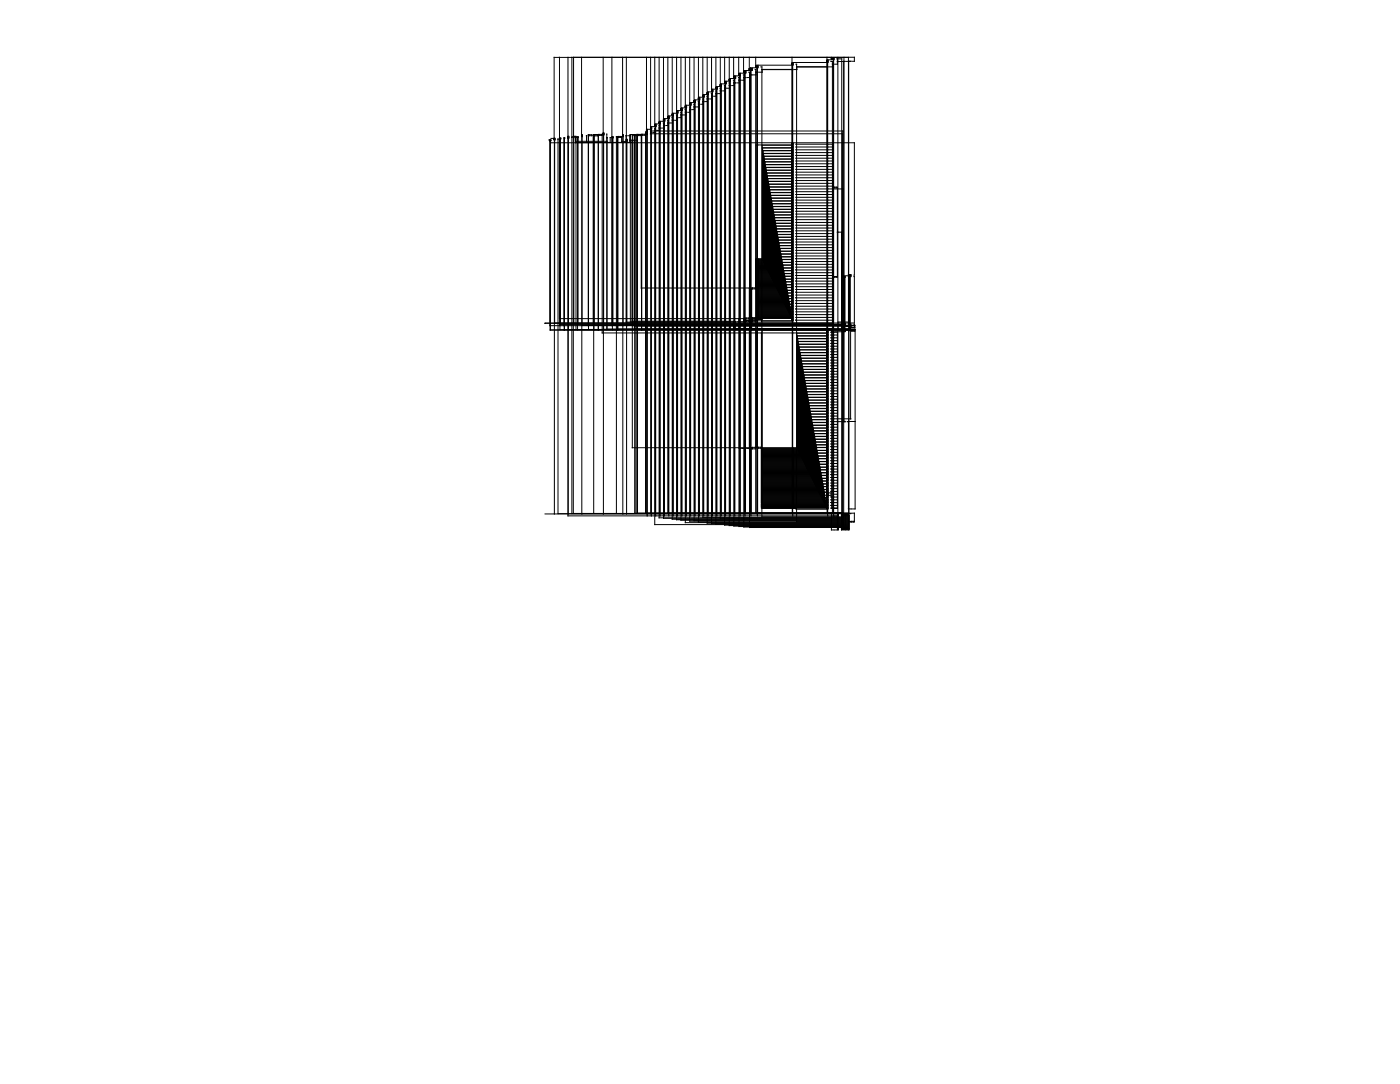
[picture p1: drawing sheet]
<svg xmlns="http://www.w3.org/2000/svg" width="279mm" height="216mm" viewBox="0 0 279 216" stroke-linecap="round" stroke-linejoin="round" font-family="sans-serif">
<g fill="none" stroke="#000" stroke-width=".2">
<path d="M138.6 19.9h-.2v82.3M139.5 19.4h-.2v82.8M140.3 18.8h-.1v83.4M141.2 18.3h-.2v83.9M142.1 17.8h-.2v84.4M142.9 17.2h-.1v85M143.8 16.7h-.1v85.5M144.7 16.2h-.2v86M145.6 15.6h-.1v86.6M146.6 15.1h-.2v87.1M147.6 14.6h-.2v87.6M148.6 14h-.2v88.2"/>
<path d="M149.9 13.5h-.3v88.7M151.1 13h-.2v89.2M158.1 12.4h-.2v89.8M165 11.9h-.1v90.3M114.1 27.3h.3M114.3 27.3v75l53.8-.1v.2h.4M114.4 27.2v37.2M114.5 27.3h.3M114.8 27.2h.1M117.3 26.9v38.7h53.1v35.8h-.7M117.4 26.8v.2h.5v-.2l-.7 .1v37.9h53.2v.4h-.7M118.2 26.9h.3"/>
<path d="M118.2 26.9v37.9h52.1v.4h-.6M118.5 26.8h-.2v75.5M118.5 26.9h-.2v1.5h-3.5v-1.2h-.3M118.5 26.9h.6v.2h-.6zM118.6 26.8h.7M119.4 26.8h.5v.2h-.5zM120 26.9h.1M120 26.9v39.4h38.1M122.9 27.2v75.1M123 27.3l.8 .1v-.2h-.6v.2M123.1 27.3v38.2h47.3v.5h-.7M123.9 27.3h.1"/>
<path d="M123.9 27.3v.9h.3M125.8 26.8h.4M126 26.8v62.4h23.9M126.3 26.8h.3M126.3 26.9h.2M126.5 26.8v75.4M126.6 26.9v75.4M127.1 26.8h-.2v75.5M127.2 27v-.2h.5v.2h-.6v75.2h43.2v1.7M127.8 26.8v30.6l22.7-.1v.2h-.5v-.2M128 26.7v.2h.6v-.2l-1.4 .1M128.6 26.8h.1"/>
<path d="M128.7 26.3v75.9M129.1 25.8h-.2v76.4M129.9 25.2h-.2v77M130.7 24.7h-.1v77.5M131.6 24.2h-.1v78M132.5 23.6h-.2v78.6M133.4 23.1h-.2v79.1M134.2 22.6h-.1v79.6M135.1 22h-.1v80.2M136 21.5h-.2v80.7M136.8 21h-.1v81.2M137.7 20.4h-.1v81.8"/>
<path d="M151.1 28.9h-.4v28.5M165.1 28.7h.9v17.3h-.9M165.1 29.3h.9M165.1 29.8h.9M165.1 30.4h.9M165.1 31h.9M165.1 31.5h.9M165.1 32.1h.9M165.1 32.6h.9M165.1 33.2h.9M165.1 33.7h.9M165.1 34.3h.9"/>
<path d="M165.1 34.8h.9M165.1 35.4h.9M165.1 36h.9M165.1 36.5h.9M165.1 37.1h.9M165.1 37.6h2.9v46.4h.5M165.1 38.2h.9M165.1 38.7h.9M165.1 39.3h.9M165.1 39.9h.9M166 37.4h.2M166.2 37.3h-.2v27.1"/>
<path d="M166.3 37.3h.5v.1h-.5zM148.4 57.4v6.5h.2M149.3 57.4v6.2h.6M149.9 57.4h-.2v7M150.6 57.4h.5M150.7 51.6h.4M150.7 51.8h.4M150.7 52h.4M150.7 52.2h.4M150.7 52.4h.4M150.7 52.6h.4M150.7 52.8h.4"/>
<path d="M150.7 53h.4M150.7 53.2h.4M150.7 53.4h.4M150.7 53.6h.4M150.7 53.8h.4M150.7 54h.4M150.7 54.1h.4M150.7 54.3h.4M150.7 54.5h.4M150.7 54.7h.4M150.7 54.9h.4M150.7 55.1h.4"/>
<path d="M150.7 55.3h.4M150.7 55.5h.4M150.7 55.7h.4M150.7 55.9h.4M150.7 56.1h.4M150.7 56.3h.4M150.7 56.5h.4M150.7 56.7h.4M150.7 56.9h.4M150.7 57.1h.4M150.7 57.2h.4M150.7 57.5h.4"/>
<path d="M150.7 57.3h.4M150.7 55.2h.4M150.7 51.7h.4M150.7 51.9h.4M150.7 52.1h.4M150.7 52.3h.4M150.7 52.5h.4M150.7 52.7h.4M150.7 52.9h.4M150.7 53.1h.4M150.7 53.3h.4M150.7 53.5h.4"/>
<path d="M150.7 53.7h.4M150.7 53.9h.4M150.7 54.2h.4M150.7 54.4h.4M150.7 54.6h.4M150.7 54.8h.4M150.7 55h.4M150.7 55.4h.4M150.7 55.6h.4M150.7 55.8h.4M150.7 56h.4M150.7 56.2h.4"/>
<path d="M150.7 56.4h.4M150.7 56.6h.4M150.7 56.8h.4M150.7 57h.4M150.8 57.8h.3M150.8 58h.3M150.8 58.2h.3M150.8 58.4h.3M150.8 58.6h.3M150.8 58.8h.3M150.8 59h.3M150.8 59.2h.3"/>
<path d="M150.8 59.4h.3M150.8 59.6h.3M150.8 59.8h.3M150.8 60h.3M150.8 57.9h.3M150.8 58.1h.3M150.8 58.3h.3M150.8 58.5h.3M150.8 58.7h.3M150.8 58.9h.3M150.8 59.1h.3M150.8 59.3h.3"/>
<path d="M150.8 59.5h.3M150.8 59.7h.3M150.8 59.9h.3M151.1 51.5h-.4v11.9h-.1M151.1 57.6h-.3v6M151.1 57.7h-.3v6.2M165.1 46.5h.9v17.3h-.9M165.1 51.5h.9M165.1 55.4h.9M165.1 56h.9M165.1 56.5h.9M165.1 57.7h.9"/>
<path d="M165.1 58.2h.9M165.1 53.8h.9M165.1 40.4h.9M165.1 41h.9M165.1 41.5h.9M165.1 42.1h.9M165.1 42.6h.9M165.1 43.2h.9M165.1 43.7h.9M165.1 44.3h.9M165.1 44.9h.9M165.1 45.4h.9"/>
<path d="M165.1 47.1h.9M165.1 47.6h.9M165.1 48.2h.9M165.1 48.8h.9M165.1 49.3h.9M165.1 49.9h.9M165.1 50.4h.9M165.1 51h.9M165.1 52.1h.9M165.1 52.6h.9M165.1 53.2h.9M165.1 54.3h.9"/>
<path d="M165.1 54.9h.9M165.1 57.1h.9M165.1 58.8h.9M165.1 59.3h.9M165.1 59.9h.9M166 55.2h.2M166.2 55.1h-.1v9.3h-57.5M166.3 55.1h.5v.1h-.5zM108.7 64.4h-.1M146.7 63.5h.9M147.2 63.5v1.9h2.1v24h.6M147.7 63.5h.9"/>
<path d="M148.2 63.5v.5h.4M148.4 63.4h.2M148.6 63.8v38.4M148.7 63.3h.5v.2h-.5zM148.7 63.9h.5v.2h-.5zM148.7 63.8h1.2M149.3 64h1.2v-.2h-.5v.2M149.3 63.4h.6M149.4 64h.1M149.9 63.6v.8M150 63.3v.2h.5v-.2h-1.1v.5M150 63.5h.5v.2h-.5z"/>
<path d="M150.6 63.9h.5M150.6 63.6h.5M150.8 63.4h.3M150.8 60.1h.3M150.8 60.3h.3M150.8 60.5h.3M150.8 60.7h.3M150.8 60.9h.3M150.8 61.1h.3M150.8 61.3h.3M150.8 61.5h.3M150.8 61.7h.3"/>
<path d="M150.8 61.9h.3M150.8 62.1h.3M150.8 62.3h.3M150.8 62.5h.3M150.8 62.7h.3M150.8 62.9h.3M150.8 63.1h.3M150.8 63.2h.3M150.8 63.5h.3M150.8 63.3h.3M150.8 60.2h.3M150.8 60.4h.3"/>
<path d="M150.8 60.6h.3M150.8 60.8h.3M150.8 61h.3M150.8 61.2h.3M150.8 61.4h.3M150.8 61.6h.3M150.8 61.8h.3M150.8 62h.3M150.8 62.2h.3M150.8 62.4h.3M150.8 62.6h.3M150.8 62.8h.3"/>
<path d="M150.8 63h.3M151.8 66.3v34.9h6.3M165.1 62.1h.9M165.1 62.7h.9M165.1 63.2h.9M165.1 60.4h.9M165.1 61h.9M165.1 61.6h.9M166.3 66.2h.6v35.1h-.6M166.3 66.7h.6M166.3 67.3h.6M166.3 67.8h.6"/>
<path d="M166.3 68.4h.6M166.3 69h.6M166.3 69.5h.6M166.3 70.1h.6M166.3 70.6h.6M166.3 71.2h.6M166.3 71.7h.6M166.3 72.3h.6M166.3 72.8h.6M166.3 73.4h.6M166.3 74h.6M166.3 74.5h.6"/>
<path d="M166.3 75.1h.6M166.3 75.6h.6M166.3 76.2h.6M166.3 76.7h.6M166.3 77.3h.6M166.3 77.9h.6M166.3 78.4h.6M166.3 79h.6M166.3 79.5h.6M169.5 65.2h.1M169.6 65.8h-17.7v35.5h6.2M169.6 65.2l-.1 18.2"/>
<path d="M169.6 65.9h-.4v36.3M149.9 89.1h-.2v13.2M150 89.1h.5v.3h-.5zM151.1 89.1v.2h.6v-.2h-.7v13.1M151.7 89.2h6.4M151.8 89.3h6.3M151.8 98.2h6.3M151.8 89.5h6.3M151.8 89.7h6.3M151.8 89.9h6.3M151.8 90h6.3M151.8 90.2h6.3"/>
<path d="M151.8 90.4h6.3M151.8 90.6h6.3M151.8 90.8h6.3M151.8 91h6.3M151.8 91.2h6.3M151.8 91.4h6.3M151.8 91.6h6.3M151.8 91.8h6.3M151.8 92h6.3M151.8 92.2h6.3M151.8 92.4h6.3M151.8 92.6h6.3"/>
<path d="M151.8 92.8h6.3M151.8 92.9h6.3M151.8 93.1h6.3M151.8 93.3h6.3M151.8 93.5h6.3M151.8 93.7h6.3M151.8 93.9h6.3M151.8 94.1h6.3M151.8 94.3h6.3M151.8 94.5h6.3M151.8 94.7h6.3M151.8 94.9h6.3"/>
<path d="M151.8 95.1h6.3M151.8 95.3h6.3M151.8 95.5h6.3M151.8 95.7h6.3M151.8 95.9h6.3M151.8 96h6.3M151.8 96.2h6.3M151.8 96.4h6.3M151.8 96.6h6.3M151.8 96.8h6.3M151.8 97h6.3M151.8 97.2h6.3"/>
<path d="M151.8 97.4h6.3M151.8 97.6h6.3M151.8 97.8h6.3M151.8 98h6.3M151.8 98.4h6.3M151.8 98.6h6.3M151.8 98.8h6.3M151.8 98.9h6.3M151.8 99.1h6.3M151.8 99.3h6.3M151.8 99.5h6.3M151.8 99.7h6.3"/>
<path d="M151.8 99.9h6.3M151.9 98.7h6.2M151.9 89.4h6.2M151.9 89.6h6.2M151.9 89.8h6.2M151.9 89.9h6.2M151.9 90.1h6.2M151.9 90.3h6.2M151.9 90.5h6.2M151.9 90.7h6.2M151.9 90.9h6.2M151.9 91.1h6.2"/>
<path d="M151.9 91.3h6.2M151.9 91.5h6.2M151.9 91.7h6.2M151.9 91.9h6.2M151.9 92.1h6.2M151.9 92.3h6.2M151.9 92.5h6.2M151.9 92.7h6.2M151.9 92.9h6.2M151.9 93h6.2M151.9 93.2h6.2M151.9 93.4h6.2"/>
<path d="M151.9 93.6h6.2M151.9 93.8h6.2M151.9 94h6.2M151.9 94.2h6.2M151.9 94.4h6.2M151.9 94.6h6.2M151.9 94.8h6.2M151.9 95h6.2M151.9 95.2h6.2M151.9 95.4h6.2M151.9 95.6h6.2M151.9 95.8h6.2"/>
<path d="M151.9 95.9h6.2M151.9 96.1h6.2M151.9 96.3h6.2M151.9 96.5h6.2M151.9 96.7h6.2M151.9 96.9h6.2M151.9 97.1h6.2M151.9 97.3h6.2M151.9 97.5h6.2M151.9 97.7h6.2M151.9 97.9h6.2M151.9 98.1h6.2"/>
<path d="M151.9 98.3h6.2M151.9 98.5h6.2M151.9 98.8h6.2M151.9 99h6.2M151.9 99.2h6.2M151.9 99.4h6.2M151.9 99.6h6.2M151.9 99.8h6.2M165.1 98.2h.5v.5h-.5zM166.3 89.5h.6M166.3 93.4h.6M166.3 97.3h.6"/>
<path d="M166.3 97.9h.6M166.3 90.6h.6M166.3 91.2h.6M166.3 91.8h.6M166.3 95.7h.6M166.3 96.2h.6M166.3 84h.8M166.3 80.1h.6M166.3 80.6h.6M166.3 81.2h.6M166.3 81.7h.6M166.3 82.3h.6"/>
<path d="M166.3 82.9h.6M166.3 83.4h3.3M166.3 84.5h.6M166.3 85.1h.6M166.3 85.6h.6M166.3 86.2h.6M166.3 86.8h.6M166.3 87.3h.6M166.3 87.9h.6M166.3 88.4h.6M166.3 89h.6M166.3 90.1h.6"/>
<path d="M166.3 92.3h.6M166.3 92.9h.6M166.3 94h.6M166.3 94.5h.6M166.3 95.1h.6M166.3 96.8h.6M166.3 98.4h.6M166.3 99h.6M166.3 99.6h.6M167.2 84h1.3M168.9 83.9h.7M169.7 83.9h.7"/>
<path d="M151.8 100.1h6.3M151.8 100.4h6.3M151.8 100.6h6.3M151.8 100.8h6.3M151.8 101h6.3M151.9 100h6.2M151.9 100.2h6.2M151.9 100.3h6.2M151.9 100.5h6.2M151.9 100.7h6.2M151.9 100.9h6.2M151.9 101.1h6.2"/>
<path d="M165.7 102.2v3.4h.5M165.7 102.8h.5M166.3 100.1h.6M166.3 101.2h.6M166.3 100.7h.6M168.1 102.3v.2h.4M168.6 104h.6M168.6 102.4h.5v1.5M168.6 102.5h.5M168.6 102.6h.6v3h-.6M168.6 102.6h.6M168.6 102.7h.6"/>
<path d="M168.6 102.8h.6M168.6 102.9h.6M168.6 103h.6M168.6 103.1h.6M168.6 103.2h.6M168.6 103.3h.6M168.6 103.4h.6M168.6 103.5h.6M168.6 103.6h.6M168.6 103.7h.6M168.6 103.8h.6M168.6 104.1h.6"/>
<path d="M168.6 104.2h.6M168.6 104.3h.6M168.6 104.4h.6M168.6 104.5h.6M168.6 104.6h.6M168.6 104.7h.6M168.6 104.8h.6M168.6 104.9h.6M168.6 105h.6M168.6 105.1h.6M168.6 105.2h.6M168.6 105.3h.6"/>
<path d="M168.6 105.5h.6M169.2 103.9h.4M169.6 103.9h-1M169.6 103.8h.6v.2h-.6zM170.2 103.9h.1"/>
</g>
<g fill="#000" stroke="#000" stroke-width=".2">
<path d="M110.5 11.4h1zM110.5 11.4v16.2zM111.5 11.4h1.7zM111.5 11.4v16.1zM113.2 11.4h.8zM113.2 11.4v15.8zM114 11.4h1.9zM114 11.4v15.9zM114.3 11.4h56zM114.3 11.4v16zM115.9 11.4h4.3zM115.9 11.4v15.5z"/>
<path d="M120.2 11.4h1.8zM120.2 11.4v15.1zM122 11.4h2.1zM122 11.4v15.8zM124.1 11.4h.7zM124.1 11.4v15.5zM124.8 11.4h4.1zM124.8 11.4v16.4zM128.9 11.4h.8zM128.9 11.4v14.5zM129.7 11.4h.8zM129.7 11.4v14z"/>
<path d="M130.5 11.4h.9zM130.5 11.4v13.4zM131.4 11.4h.8zM131.4 11.4v12.9zM132.2 11.4h.9zM132.2 11.4v12.4zM133.1 11.4h.9zM133.1 11.4v11.8zM134 11.4h.9zM134 11.4v11.3zM134.9 11.4h.8zM134.9 11.4v10.8z"/>
<path d="M135.7 11.4h.9zM135.7 11.4v10.2zM136.6 11.4h.9zM136.6 11.4v9.7zM137.5 11.4h.8zM137.5 11.4v9.2zM138.3 11.4h.9zM138.3 11.4v8.6zM138.5 20v82.4zM138.7 19.9h.8zM139.2 11.4h.9zM139.2 11.4v8.1z"/>
<path d="M139.2 19.5h.3zM139.2 19.6h.3zM139.2 19.7h.3zM139.2 19.8h.3zM139.4 19.5v82.9zM139.4 19.8v82.9zM139.5 19.4h.8zM140.1 11.4h.9zM140.1 11.4v7.6zM140.1 19h.2zM140.1 19.1h.2zM140.1 19.2h.2z"/>
<path d="M140.1 19.3h.2zM140.1 19.7v.5zM140.2 18.9v83.5zM140.3 19.3v83.4zM140.4 18.8h.8zM141 11.4h.8zM141 11.4v7zM141 18.4h.2zM141 18.5h.2zM141 18.6h.2zM141 18.7h.2zM141 19.2v.5z"/>
<path d="M141 19.7h.2zM141 19.7v84.5zM141 19.7v.5zM141.1 18.4v84zM141.1 18.8v83.9zM141.3 18.3h.8zM141.4 19.7h.5zM141.8 11.4h.9zM141.8 11.4v6.5zM141.8 17.9h.3zM141.8 18h.3zM141.8 18.1h.3z"/>
<path d="M141.8 18.2h.3zM141.8 18.6v.5zM141.8 19.1h.3zM141.8 19.1v85.2zM141.9 19.2h.2zM141.9 19.2v.5zM142 17.9v84.5zM142 18.3v84.4zM142.2 17.8h.7zM142.3 19.2h.4zM142.7 11.4h.9zM142.7 11.4v6z"/>
<path d="M142.7 17.4h.2zM142.7 17.5h.2zM142.7 17.6h.2zM142.7 17.7h.2zM142.7 18.1v.5zM142.7 18.6h.2zM142.7 18.6v85.8zM142.7 18.7h.2zM142.7 18.7v.5zM142.8 17.3v85.1zM142.9 17.7v85zM143 17.2h.8z"/>
<path d="M143.2 18.6h.4zM143.6 11.4h.8zM143.6 11.4v5.4zM143.6 16.8h.2zM143.6 16.9h.2zM143.6 17h.2zM143.6 17.1h.2zM143.6 17.6v.5zM143.6 18.1h.2zM143.6 18.1v85.2zM143.6 18.1v.5zM143.7 16.8v85.6z"/>
<path d="M143.8 17.2v85.5zM143.9 16.7h.8zM144 18.1h.5zM144.4 11.4h1zM144.4 11.4v4.9zM144.4 16.3h.3zM144.4 16.4h.3zM144.4 16.5h.3zM144.4 16.6h.3zM144.4 17v.6zM144.4 17.6h.3zM144.4 17.6v87z"/>
<path d="M144.5 17.6h.2zM144.5 17.6v.5zM144.6 16.3h.1zM144.6 16.3v86.1zM144.6 16.7v86zM144.8 16.2h.8zM145 17.6h.4zM145.4 11.4h.8zM145.4 11.4v4.4zM145.4 15.8h.2zM145.4 15.9h.2zM145.4 16h.2z"/>
<path d="M145.4 16.1h.2zM145.4 16.5v.5zM145.4 17h.2zM145.4 17v87.7zM145.4 17.1h.2zM145.4 17.1v.5zM145.5 15.7v86.7zM145.5 16.1v86.6zM145.7 15.6h.9zM145.8 17h.5zM146.2 11.4h1zM146.2 11.4v3.9z"/>
<path d="M146.2 15.3h.4zM146.2 15.4h.4zM146.2 15.5h.4zM146.3 16v.5zM146.3 16.5h.3zM146.3 16.5v88.3zM146.3 16.5v.5zM146.4 15.2h.2zM146.4 15.2v87.2zM146.5 15.6h.1zM146.5 15.6v87.1zM146.7 15.1h.9z"/>
<path d="M146.9 16.5h.4zM147.2 11.4h1zM147.2 11.4v3.3zM147.2 14.7h.4zM147.2 14.8h.4zM147.2 14.9h.4zM147.2 15h.4zM147.3 15.4v.6zM147.3 16h.3zM147.3 16v88.9zM147.3 16v.5zM147.5 14.7v87.7z"/>
<path d="M147.5 15.1v87.6zM147.7 14.6h.9zM147.8 16h.5zM148.2 11.4h1.1zM148.2 11.4v2.8zM148.2 14.2h.4zM148.2 14.3h.4zM148.2 14.4h.4zM148.2 14.5h.4zM148.3 14.9v.5zM148.3 15.4h.3zM148.3 15.4v89.6z"/>
<path d="M148.3 15.5h.3zM148.3 15.5v.5zM148.5 14.1h.1zM148.5 14.1v88.3zM148.5 14.5h.1zM148.5 14.5v88.2zM148.7 14h1.2zM148.9 15.4h.5zM149.2 14.4h.2zM149.3 11.4h1.3zM149.3 11.4v2.3zM149.3 13.7h.6z"/>
<path d="M149.3 13.8h.6zM149.3 13.9h.6zM149.4 14.4v.5zM149.4 14.9h.5zM149.4 14.9v90.2zM149.4 14.9v.5zM149.6 13.6h.3zM149.6 13.6v88.8zM149.7 14h.2zM149.7 14v88.7zM150 13.5h1.1zM150.2 14.9h.5z"/>
<path d="M150.5 13.9h.1zM150.6 11.4h7.3zM150.6 11.4v1.7zM150.6 13.1h.5zM150.6 13.2h.5zM150.6 13.3h.5zM150.6 13.4h.5zM150.6 13.9v.5zM150.6 14.4h.5zM150.6 14.4v87.7zM150.7 14.4h.4zM150.7 14.4v.5z"/>
<path d="M150.9 13.1h.2zM150.9 13.1v89.3zM151 13.5v89.2zM151.2 13h6.9zM151.3 14.4h.6zM151.6 13.3h.3zM151.9 13.3v.5zM151.9 13.8h6.2zM151.9 13.8v89.1zM151.9 13.9h6.2zM151.9 13.9v.5zM157.9 11.4h6.9z"/>
<path d="M157.9 11.4v1.2zM157.9 12.6h.2zM157.9 12.7h.2zM157.9 12.8h.2zM157.9 12.9h.2zM157.9 12.9v15.6zM158 12.5v16zM158 12.9v89.8zM158.2 12.4h6.8zM158.3 13.9h.5zM158.6 12.8h.2zM158.8 12.8v.5z"/>
<path d="M158.8 13.3h6.2zM158.8 13.3v90.6zM158.8 13.3v.6zM164.8 11.4h.9zM164.8 11.4v.7zM164.8 12.1h.2zM164.8 12.2h.2zM164.8 12.3h.2zM164.8 12.4h.2zM164.8 12.4v53.6zM164.9 12v53.9zM165 12.4v90.3z"/>
<path d="M165.1 11.9h1.1zM165.3 13.3h.7zM165.6 12.3h.3zM165.7 11.4h1.3zM165.7 11.5h.5zM165.7 11.6h.5zM165.7 11.7h.5zM165.7 11.8h.5zM165.9 12.3v.5zM165.9 12.8h.3zM165.9 12.8v89.3zM166 12.8h.2z"/>
<path d="M166 12.8v.5zM166.1 11.5v90.9zM166.2 11.9v90.8zM166.4 12.8h.5zM166.8 11.7h.1zM166.9 12.3h.2zM166.9 12.3v.5zM166.9 11.7h.9zM166.9 11.7v.5zM166.9 12.2h.2zM167 11.4h1.2zM167 11.4v91z"/>
<path d="M167.3 12.3h1.2zM167.8 11.7v93.8zM168.2 12.2h.3zM168.2 12.2v90.4zM168.2 11.4h.9zM168.2 11.4v53zM168.7 12.2h.9zM169.1 11.4v43.3zM169.2 12.2h.4zM169.2 12.2v90.4zM169.8 12.2h.5zM170.3 11.4v.8z"/>
<path d="M109.4 27.9h.2zM109.6 28.1h.1zM109.6 27.9h.2zM109.6 27.9v37zM109.7 27.9h.1zM109.7 28v37.7zM109.7 28v.1zM109.7 28.1v37.6zM109.7 28v.4zM109.7 28.4h60.6zM109.8 27.6h.7zM110.5 27.6h.1z"/>
<path d="M110.5 27.7h.1zM110.5 27.8h.1zM110.5 27.9h.1zM110.5 27.5v74.9zM110.5 27.9v36.4zM111.2 27.7v74.6zM111.5 27.5h.3zM111.5 27.7h.3zM111.5 27.7v35.8zM111.6 27.5h.2zM111.6 27.5v37.4zM111.6 27.6h.2z"/>
<path d="M111.6 27.6v38.1zM111.7 27.6v37zM111.7 27.7v37zM112.4 27.4h.2zM112.4 27.4v37.5zM112.5 27.5v38.2zM113.2 27.2h.2zM113.2 27.3h.2zM113.2 27.4h.2zM113.2 27.5h.2zM113.2 27.5v75.2zM113.3 27.1v75.3z"/>
<path d="M113.3 27.6v38.1zM114 27.4v74.9zM114.7 27.4h.2zM114.7 27.4v.7zM114.7 28.1h5.7zM114.8 27.3v38.3zM115.1 27.3h.2zM115.1 27.3v38.4zM115.2 27.4v1zM115.2 28.4h6.4zM115.2 27.3v37.3zM115.9 26.9h.2z"/>
<path d="M115.9 27h.2zM115.9 27.1h.2zM115.9 27.2h.2zM116 26.8v75.6zM116 27.2v37.6zM116.9 27v1.4zM116.9 28.4h8.7zM118.4 27v38.7zM118.4 27v37.6zM119.2 26.8v38.9zM119.3 26.9v38.8zM120.2 26.5h.2z"/>
<path d="M120.2 26.6h.2zM120.2 26.7h.2zM120.2 26.8h.2zM120.3 26.5v75.9zM120.3 26.9v38.7zM120.6 28.1h.4zM120.9 26.7v.7zM120.9 27.4v38.2zM121 27.5v.6zM121 28.1v37.5zM121.6 27.4v1zM122 27.2h.2z"/>
<path d="M122 27.4h.2zM122 27.4v37.2zM122 27.3h.2zM122 27.3v37.6zM122.1 27.3h.1zM122.1 27.3v38.4zM122.1 27.4v37.2zM122.2 27.5v37.2zM123.1 27.3v38.4zM124.1 26.9h.1zM124.1 27h.1zM124.1 27.1h.1z"/>
<path d="M124.1 27.2h.1zM124.1 26.8v75.6zM124.2 27.2v37.7zM124.3 28.2h.7zM124.8 27h.2zM124.8 27v37.2zM124.8 27.8h.2zM124.8 27.9h.2zM124.8 28h.2zM124.8 28.1h.2zM124.9 27.7v74.7zM124.9 28.1v36.8z"/>
<path d="M125.2 27h.3zM125.5 27.9h.1zM125.5 27h.2zM125.5 27v1.3zM125.5 28.3h.6zM125.6 26.8v1.6zM125.6 27v.9zM125.6 27.9v36.2zM126 27.9h.2zM126 27.9v36.1zM126.1 28v.3zM126.1 26.9v38z"/>
<path d="M126.4 27h.1zM126.4 28h.2zM126.4 28v37.5zM126.5 27h.1zM126.5 27v38zM126.8 27h.2zM126.8 28h.2zM127 26.9h.1zM127 26.9v.1zM127 27v38.7zM127 26.9v1.1zM127 28v36.6z"/>
<path d="M127.9 26.8v38.9zM127.9 26.9v38.8zM128.9 25.9h.2zM128.9 26h.2zM128.9 26.1h.2zM128.9 26.2h.2zM128.9 26.2v.3zM128.9 26.5h.2zM128.9 26.6h.2zM128.9 26.7h.2zM129 25.8v.6zM129 26.4v76z"/>
<path d="M129 26.2v.6zM129 26.8v75.9zM129.1 25.8h.8zM129.7 25.4h.2zM129.7 25.5h.2zM129.7 25.6h.2zM129.7 25.7h.2zM129.7 26.1h38.3zM129.7 26.1v.3zM129.7 26.4h.2zM129.7 26.4v.2zM129.7 26.6h38.2z"/>
<path d="M129.8 25.3v77.1zM129.8 25.7v77zM130 25.2h.7zM130.1 26.4h.5zM130.5 24.8h.2zM130.5 24.9h.2zM130.5 25h.2zM130.5 25.1h.2zM130.5 25.6v.3zM130.5 25.9h.2zM130.5 25.9v78.6zM130.6 26h.1z"/>
<path d="M130.6 26v.4zM130.6 24.8v77.6zM130.7 25.2v77.5zM130.8 24.7h.8zM131 26h.4zM131.4 24.3h.2zM131.4 24.4h.2zM131.4 24.5h.2zM131.4 24.6h.2zM131.4 25v.5zM131.4 25.5h.2zM131.4 25.5v77.6z"/>
<path d="M131.4 25.5v.5zM131.5 24.3v78.1zM131.6 24.6v78.1zM131.7 24.2h.8zM131.9 25.5h.4zM132.2 23.8h.3zM132.2 23.9h.3zM132.2 24h.3zM132.2 24.1h.3zM132.2 24.5v.5zM132.2 25h.3zM132.2 25v78.2z"/>
<path d="M132.3 25h.2zM132.3 25v.5zM132.4 23.7v78.7zM132.4 24.1v78.6zM132.6 23.6h.8zM132.7 25h.5zM133.1 23.2h.3zM133.1 23.3h.3zM133.1 23.4h.3zM133.1 23.5h.3zM133.1 24v.5zM133.1 24.5h.3z"/>
<path d="M133.1 24.5v77.7zM133.2 24.5h.2zM133.2 24.5v.5zM133.3 23.2v79.2zM133.3 23.6v79.1zM133.5 23.1h.7zM133.6 24.5h.4zM134 22.7h.2zM134 22.8h.2zM134 22.9h.2zM134 23h.2zM134 23.4v.5z"/>
<path d="M134 23.9h.2zM134 23.9v79.5zM134 24h.2zM134 24v.5zM134.1 22.7v79.7zM134.2 23v79.7zM134.3 22.6h.8zM134.5 24h.4zM134.9 22.2h.2zM134.9 22.3h.2zM134.9 22.4h.2zM134.9 22.5h.2z"/>
<path d="M134.9 22.9v.5zM134.9 23.4h.2zM134.9 23.4v80.1zM134.9 23.5h.2zM134.9 23.5v.5zM135 22.1v80.3zM135.1 22.5v80.2zM135.2 22h.8zM135.3 23.4h.5zM135.7 21.6h.3zM135.7 21.7h.3zM135.7 21.8h.3z"/>
<path d="M135.7 21.9h.3zM135.7 22.4v.5zM135.7 22.9h.3zM135.7 22.9v80.7zM135.8 22.9h.2zM135.8 22.9v.5zM135.9 21.6v80.8zM135.9 22v80.7zM136.1 21.5h.7zM136.2 22.9h.4zM136.6 21.1h.2zM136.6 21.2h.2z"/>
<path d="M136.6 21.3h.2zM136.6 21.4h.2zM136.6 21.8v.5zM136.6 22.3h.2zM136.6 22.3v81.8zM136.6 22.4h.2zM136.6 22.4v.5zM136.7 21.1v81.3zM136.8 21.4v81.3zM136.9 21h.8zM137.1 22.4h.4zM137.5 20.6h.2z"/>
<path d="M137.5 20.7h.2zM137.5 20.8h.2zM137.5 20.9h.2zM137.5 21.3v.5zM137.5 21.8h.2zM137.5 21.8v82zM137.5 21.9h.2zM137.5 21.9v.5zM137.6 20.5v81.9zM137.7 20.9v81.8zM137.8 20.4h.8zM138 21.8h.4z"/>
<path d="M138.3 20h.3zM138.3 20.1h.3zM138.3 20.2h.3zM138.3 20.3h.3zM138.3 20.8v.5zM138.3 21.3h.3zM138.3 21.3v82.4zM138.4 21.3h.2zM138.4 21.3v.5zM138.5 20.4v82.3zM138.8 21.3h.5zM139.2 20.2v.5z"/>
<path d="M139.2 20.7h.3zM139.2 20.7v83.3zM139.3 20.8h.2zM139.3 20.8v.5zM139.7 20.8h.4zM140.1 20.2h.2zM140.1 20.2v82.8zM140.1 20.3h.2zM140.1 20.3v.5zM140.6 20.2h.4zM151.2 28.9h6.9zM151.9 28.9h6.2z"/>
<path d="M151.9 28.9v22.6zM152 29.4h6.1zM152 29.4v22.2zM152 29.5h6.1zM152 29.5v22.2zM152.1 30h6zM152.1 30v21.8zM152.1 30v21.9zM152.2 30.5h5.9zM152.2 30.5v21.5zM152.2 30.6h5.9zM152.2 30.6v21.5z"/>
<path d="M152.2 31.1h5.9zM152.2 31.1v21.1zM152.3 31.1h5.8zM152.3 31.1v21.2zM152.3 31.7h5.8zM152.3 31.7v20.7zM152.4 31.7h5.7zM152.4 31.7v20.8zM152.4 32.2h5.7zM152.4 32.2v20.4zM152.5 32.3h5.6zM152.5 32.3v20.4z"/>
<path d="M152.5 32.8h5.6zM152.5 32.8v20zM152.6 32.8h5.5zM152.6 32.8v20.1zM152.6 33.3h5.5zM152.6 33.3v19.7zM152.7 33.4h5.4zM152.7 33.4v19.7zM152.7 33.9h5.4zM152.7 33.9v19.3zM152.8 33.9h5.3zM152.8 33.9v19.4z"/>
<path d="M152.8 34.4h5.3zM152.8 34.4v19zM152.9 34.5h5.2zM152.9 34.5v19zM152.9 35h5.2zM152.9 35v18.6zM153 35h5.1zM153 35v18.7zM153 35.5h5.1zM153 35.5v18.3zM153.1 35.6h5zM153.1 35.6v18.3z"/>
<path d="M153.1 36.1h5zM153.1 36.1v17.9zM153.2 36.2h4.9zM153.2 36.2v17.9zM153.2 36.7h4.9zM153.2 36.7v17.4zM153.3 36.7h4.8zM153.3 36.7v17.5zM153.3 37.2h4.8zM153.3 37.2v17.1zM153.4 37.3h4.7zM153.4 37.3v17.1z"/>
<path d="M153.4 37.8h4.7zM153.4 37.8v16.7zM153.5 37.8h4.6zM153.5 37.8v16.8zM153.5 38.3h4.6zM153.5 38.3v16.4zM153.6 38.4h4.5zM153.6 38.4v16.4zM153.6 38.9h4.5zM153.6 38.9v16zM153.7 38.9h4.4zM153.7 38.9v16.1z"/>
<path d="M153.7 39.4h4.4zM153.7 39.4v15.7zM153.7 39.5h4.4zM153.7 39.5v15.7zM153.8 40h4.3zM153.8 40v15.3zM157.9 28.5h.2zM157.9 28.6h.2zM157.9 28.7h.2zM157.9 28.8h.2zM157.9 28.8v.3zM157.9 29.1h.2z"/>
<path d="M157.9 29.2h.2zM157.9 29.3h.2zM157.9 29.4h.2zM157.9 29.4v.2zM157.9 29.6h.2zM157.9 29.7h.2zM157.9 29.8h.2zM157.9 29.9h.2zM157.9 29.9v.3zM157.9 30.2h.2zM157.9 30.3h.2zM157.9 30.4h.2z"/>
<path d="M157.9 30.5h.2zM157.9 30.5v.3zM157.9 30.8h.2zM157.9 30.9h.2zM157.9 31h.2zM157.9 31v.3zM157.9 31.3h.2zM157.9 31.4h.2zM157.9 31.5h.2zM157.9 31.6h.2zM157.9 31.6v.3zM157.9 31.9h.2z"/>
<path d="M157.9 32h.2zM157.9 32.1h.2zM157.9 32.2h.2zM157.9 32.2v.2zM157.9 32.4h.2zM157.9 32.5h.2zM157.9 32.6h.2zM157.9 32.7h.2zM157.9 32.7v.3zM157.9 33h.2zM157.9 33.1h.2zM157.9 33.2h.2z"/>
<path d="M157.9 33.3h.2zM157.9 33.3v.2zM157.9 33.5h.2zM157.9 33.6h.2zM157.9 33.7h.2zM157.9 33.8h.2zM157.9 33.8v.3zM157.9 34.1h.2zM157.9 34.2h.2zM157.9 34.3h.2zM157.9 34.4h.2zM157.9 34.4v.3z"/>
<path d="M157.9 34.7h.2zM157.9 34.8h.2zM157.9 34.9h.2zM157.9 34.9v.3zM157.9 35.2h.2zM157.9 35.3h.2zM157.9 35.4h.2zM157.9 35.5h.2zM157.9 35.5v.3zM157.9 35.8h.2zM157.9 35.9h.2zM157.9 36h.2z"/>
<path d="M157.9 36.1h.2zM157.9 36.1v.2zM157.9 36.3h.2zM157.9 36.4h.2zM157.9 36.5h.2zM157.9 36.6h.2zM157.9 36.6v.3zM157.9 36.9h.2zM157.9 37h.2zM157.9 37.1h.2zM157.9 37.2h.2zM157.9 37.2v.2z"/>
<path d="M157.9 37.4h.2zM157.9 37.5h.2zM157.9 37.6h.2zM157.9 37.7h.2zM157.9 37.7v.3zM157.9 38h.2zM157.9 38.1h.2zM157.9 38.2h.2zM157.9 38.3h.2zM157.9 38.3v.2zM157.9 38.5h.2zM157.9 38.6h.2z"/>
<path d="M157.9 38.7h.2zM157.9 38.8h.2zM157.9 38.8v.3zM157.9 39.1h.2zM157.9 39.2h.2zM157.9 39.3h.2zM157.9 39.4h.2zM157.9 39.4v.3zM157.9 39.7h.2zM157.9 39.8h.2zM157.9 39.9h.2zM157.9 39.9v.3z"/>
<path d="M158 28.5v.5zM158 29v.6zM158 29.6v.6zM158 30.2v.5zM158 30.7v.6zM158 31.3v.5zM158 31.8v.6zM158 32.4v.5zM158 32.9v.6zM158 33.5v.5zM158 34v.6zM158 34.6v.6z"/>
<path d="M158 35.2v.5zM158 35.7v.6zM158 36.3v.5zM158 36.8v.6zM158 37.4v.5zM158 37.9v.6zM158 38.5v.6zM158 39.1v.5zM158 39.6v.6zM158.6 37.6h6.4zM158.6 37.1h6.4zM158.6 36.5h6.4z"/>
<path d="M158.6 36h6.4zM158.6 35.4h6.4zM158.6 34.8h6.4zM158.6 34.3h6.4zM158.6 33.7h6.4zM158.6 31h6.4zM158.6 33.2h6.4zM158.6 32.6h6.4zM158.6 30.4h6.4zM158.6 29.8h6.4zM158.6 29.3h6.4zM158.6 28.7h6.4z"/>
<path d="M158.6 39.9h6.4zM158.6 39.3h6.4zM158.6 32.1h6.4zM158.6 31.5h6.4zM158.6 38.7h6.4zM158.6 38.2h6.4zM166.9 37.3v8.9zM167.9 26.6v78.7zM168 26.1v76.7zM170.3 28.4v26.4zM149.8 57.5h.1zM149.8 57.5v5.8z"/>
<path d="M149.8 57.5v5.9zM151.2 58.9h4.4zM151.2 59.1h4.5zM151.2 60h4.9zM151.2 59.8h4.8zM151.2 59.7h4.8zM151.2 59.5h4.7zM151.2 59.3h4.6zM151.2 59h4.4zM151.2 59.6h4.7zM151.2 58.8h4.3zM151.2 59.9h4.9z"/>
<path d="M151.2 59.2h4.5zM151.2 59.4h4.6zM151.2 52.9h1.4zM151.2 52.8h1.3zM151.2 53.1h1.5zM151.2 53h1.4zM151.2 53.4h1.6zM151.2 53.2h1.5zM151.2 53.6h1.7zM151.2 53.5h1.7zM151.2 53.8h1.8zM151.2 53.7h1.8z"/>
<path d="M151.2 54h1.9zM151.2 53.9h1.9zM151.2 54.1h2zM151.2 54.3h2.1zM151.2 54.2h2.1zM151.2 54.5h2.2zM151.2 54.4h2.2zM151.2 55h2.5zM151.2 55.1h2.5zM151.2 54.8h2.4zM151.2 55.4h2.6zM151.2 55.9h2.9z"/>
<path d="M151.2 54.9h2.4zM151.2 55.5h2.7zM151.2 55.3h2.6zM151.2 55.8h2.8zM151.2 54.6h2.3zM151.2 54.7h2.3zM151.2 55.6h2.7zM151.2 55.7h2.8zM151.2 55.2h2.5zM151.2 53.3h1.6zM151.2 56.7h3.3zM151.2 56.8h3.3z"/>
<path d="M151.2 56.9h3.4zM151.2 57h3.4zM151.2 57.1h3.5zM151.2 57.2h3.6zM151.2 57.3h3.6zM151.2 57.4h3.7zM151.2 57.5h3.7zM151.2 51.5h.7zM151.2 51.6h.8zM151.2 51.7h.8zM151.2 51.8h.9zM151.2 51.9h.9z"/>
<path d="M151.2 52h1zM151.2 52.1h1zM151.2 52.2h1zM151.2 52.3h1.1zM151.2 52.4h1.1zM151.2 52.5h1.2zM151.2 52.6h1.2zM151.2 52.7h1.3zM151.2 56h2.9zM151.2 56.1h3zM151.2 56.2h3zM151.2 56.3h3.1z"/>
<path d="M151.2 56.4h3.1zM151.2 56.5h3.2zM151.2 56.6h3.2zM151.2 58.7h4.3zM151.2 58.6h4.2zM151.2 58.5h4.2zM151.2 58.4h4.1zM151.2 57.9h3.9zM151.2 57.8h3.9zM151.2 57.7h3.8zM151.2 57.6h3.8zM151.2 58.3h4.1z"/>
<path d="M151.2 58.2h4zM151.2 58.1h4zM151.2 58h4zM153.8 40v15.4zM153.9 40.6h4.2zM153.9 40.6v14.9zM153.9 40.6v15zM154 41.1h4.1zM154 41.1v14.6zM154 41.2h4.1zM154 41.2v14.6zM154.1 41.7h4z"/>
<path d="M154.1 41.7v14.2zM154.1 41.7v14.3zM154.2 42.2h3.9zM154.2 42.2v13.9zM154.2 42.3h3.9zM154.2 42.3v13.9zM154.3 42.8h3.8zM154.3 42.8v13.5zM154.3 42.8v13.6zM154.4 43.3h3.7zM154.4 43.3v13.2zM154.4 43.4h3.7z"/>
<path d="M154.4 43.4v13.2zM154.5 43.9h3.6zM154.5 43.9v12.8zM154.5 43.9v12.9zM154.6 44.4h3.5zM154.6 44.4v12.5zM154.6 44.5h3.5zM154.6 44.5v12.5zM154.7 45h3.4zM154.7 45v12.1zM154.7 45.1h3.4zM154.7 45.1v12z"/>
<path d="M154.8 45.6h3.3zM154.8 45.6v11.6zM154.8 45.6v11.7zM154.9 46.1h3.2zM154.9 46.1v11.3zM154.9 46.2h3.2zM154.9 46.2v11.3zM155 46.7h3.1zM155 46.7v10.9zM155 46.7v11zM155.1 47.2h3zM155.1 47.2v10.6z"/>
<path d="M155.1 47.3h3zM155.1 47.3v10.6zM155.2 47.8h2.9zM155.2 47.8v10.2zM155.2 47.8v10.3zM155.2 48.3h2.9zM155.2 48.3v9.9zM155.3 48.4h2.8zM155.3 48.4v9.9zM155.3 48.9h2.8zM155.3 48.9v9.5zM155.4 48.9h2.7z"/>
<path d="M155.4 48.9v9.6zM155.4 49.5h2.7zM155.4 49.5v9.1zM155.5 49.5h2.6zM155.5 49.5v9.2zM155.5 50h2.6zM155.5 50v8.8zM155.6 50.1h2.5zM155.6 50.1v8.8zM155.6 50.6h2.5zM155.6 50.6v8.4zM155.7 50.6h2.4z"/>
<path d="M155.7 50.6v8.5zM155.7 51.1h2.4zM155.7 51.1v8.1zM155.8 51.2h2.3zM155.8 51.2v8.1zM155.8 51.7h2.3zM155.8 51.7v7.7zM155.9 51.7h2.2zM155.9 51.7v7.8zM155.9 52.2h2.2zM155.9 52.2v7.4zM156 52.3h2.1z"/>
<path d="M156 52.3v7.4zM156 52.8h2.1zM156 52.8v7zM156.1 52.8h2zM156.1 52.8v7.1zM156.1 53.4h2zM156.1 53.4v6.6zM156.2 53.4h1.9zM156.2 53.4v6.7zM156.2 53.9h1.9zM156.2 53.9v6.2zM156.3 53.9h1.8z"/>
<path d="M156.3 53.9v6.3zM156.3 54.5h1.8zM156.3 54.5v5.8zM156.4 54.5h1.7zM156.4 54.5v5.9zM156.4 55h1.7zM156.4 55v5.5zM156.5 55h1.6zM156.5 55v5.6zM156.5 55.6h1.6zM156.5 55.6v5.1zM156.6 55.6h1.5z"/>
<path d="M156.6 55.6v5.2zM156.6 56.1h1.5zM156.6 56.1v4.8zM156.7 56.2h1.4zM156.7 56.2v4.8zM156.7 56.7h1.4zM156.7 56.7v4.4zM156.7 56.7v4.5zM156.8 57.2h1.3zM156.8 57.2v4.1zM156.8 57.3h1.3zM156.8 57.3v4.1z"/>
<path d="M156.9 57.8h1.2zM156.9 57.8v3.7zM156.9 57.8v3.8zM157 58.3h1.1zM157 58.3v3.4zM157 58.4h1.1zM157 58.4v3.4zM157.1 58.9h1zM157.1 58.9v3zM157.1 59h1zM157.1 59v3zM157.2 59.4h.9z"/>
<path d="M157.2 59.4v2.7zM157.2 59.5h.9zM157.2 59.5v2.7zM157.9 40.2h.2zM157.9 40.3h.2zM157.9 40.4h.2zM157.9 40.5h.2zM157.9 40.5v.3zM157.9 40.8h.2zM157.9 40.9h.2zM157.9 41h.2zM157.9 41.1h.2z"/>
<path d="M157.9 41.1v.2zM157.9 41.3h.2zM157.9 41.4h.2zM157.9 41.5h.2zM157.9 41.6h.2zM157.9 41.6v.3zM157.9 41.9h.2zM157.9 42h.2zM157.9 42.1h.2zM157.9 42.2h.2zM157.9 42.2v.2zM157.9 42.4h.2z"/>
<path d="M157.9 42.5h.2zM157.9 42.6h.2zM157.9 42.7h.2zM157.9 42.7v.3zM157.9 43h.2zM157.9 43.1h.2zM157.9 43.2h.2zM157.9 43.3h.2zM157.9 43.3v.3zM157.9 43.6h.2zM157.9 43.7h.2zM157.9 43.8h.2z"/>
<path d="M157.9 43.8v.3zM157.9 44.1h.2zM157.9 44.2h.2zM157.9 44.3h.2zM157.9 44.4h.2zM157.9 44.4v.3zM157.9 44.7h.2zM157.9 44.8h.2zM157.9 44.9h.2zM157.9 45h.2zM157.9 45v.2zM157.9 45.2h.2z"/>
<path d="M157.9 45.3h.2zM157.9 45.4h.2zM157.9 45.5h.2zM157.9 45.5v.3zM157.9 45.8h.2zM157.9 45.9h.2zM157.9 46h.2zM157.9 46.1h.2zM157.9 46.1v.2zM157.9 46.3h.2zM157.9 46.4h.2zM157.9 46.5h.2z"/>
<path d="M157.9 46.6h.2zM157.9 46.6v.3zM157.9 46.9h.2zM157.9 47h.2zM157.9 47.1h.2zM157.9 47.2h.2zM157.9 47.2v.2zM157.9 47.4h.2zM157.9 47.5h.2zM157.9 47.6h.2zM157.9 47.7h.2zM157.9 47.7v.3z"/>
<path d="M157.9 48h.2zM157.9 48.1h.2zM157.9 48.2h.2zM157.9 48.3h.2zM157.9 48.3v.3zM157.9 48.6h.2zM157.9 48.7h.2zM157.9 48.8h.2zM157.9 48.9h.2zM157.9 48.9v.2zM157.9 49.1h.2zM157.9 49.2h.2z"/>
<path d="M157.9 49.3h.2zM157.9 49.4h.2zM157.9 49.4v.3zM157.9 49.7h.2zM157.9 49.8h.2zM157.9 49.9h.2zM157.9 50h.2zM157.9 50v.2zM157.9 50.2h.2zM157.9 50.3h.2zM157.9 50.4h.2zM157.9 50.5h.2z"/>
<path d="M157.9 50.5v.3zM157.9 50.8h.2zM157.9 50.9h.2zM157.9 51h.2zM157.9 51.1h.2zM157.9 51.1v.2zM157.9 51.3h.2zM157.9 51.4h.2zM157.9 51.5h.2zM157.9 51.6h.2zM157.9 51.6v.3zM157.9 51.9h.2z"/>
<path d="M157.9 52h.2zM157.9 52.1h.2zM157.9 52.2h.2zM157.9 52.2v.2zM157.9 52.4h.2zM157.9 52.5h.2zM157.9 52.6h.2zM157.9 52.7h.2zM157.9 52.7v.3zM157.9 53h.2zM157.9 53.1h.2zM157.9 53.2h.2z"/>
<path d="M157.9 53.3h.2zM157.9 53.3v.2zM157.9 53.5h.2zM157.9 53.6h.2zM157.9 53.7h.2zM157.9 53.8h.2zM157.9 53.8v.3zM157.9 54.1h.2zM157.9 54.2h.2zM157.9 54.3h.2zM157.9 54.4h.2zM157.9 54.4v.3z"/>
<path d="M157.9 54.7h.2zM157.9 54.8h.2zM157.9 54.9h.2zM157.9 54.9v.3zM157.9 55.2h.2zM157.9 55.3h.2zM157.9 55.4h.2zM157.9 55.5h.2zM157.9 55.5v.3zM157.9 55.8h.2zM157.9 55.9h.2zM157.9 56h.2z"/>
<path d="M157.9 56.1h.2zM157.9 56.1v.2zM157.9 56.3h.2zM157.9 56.4h.2zM157.9 56.5h.2zM157.9 56.6h.2zM157.9 56.6v.3zM157.9 56.9h.2zM157.9 57h.2zM157.9 57.1h.2zM157.9 57.2h.2zM157.9 57.2v.3z"/>
<path d="M157.9 57.5h.2zM157.9 57.6h.2zM157.9 57.7h.2zM157.9 57.8h.2zM157.9 57.8v.2zM157.9 58h.2zM157.9 58.1h.2zM157.9 58.2h.2zM157.9 58.3h.2zM157.9 58.3v.3zM157.9 58.6h.2zM157.9 58.7h.2z"/>
<path d="M157.9 58.8h.2zM157.9 58.9h.2zM157.9 58.9v.2zM157.9 59.1h.2zM157.9 59.2h.2zM157.9 59.3h.2zM157.9 59.4h.2zM157.9 59.4v.3zM157.9 59.7h.2zM157.9 59.8h.2zM157.9 59.9h.2zM157.9 60h.2z"/>
<path d="M157.9 60v.2zM158 40.2v.5zM158 40.7v.6zM158 41.3v.5zM158 41.8v.6zM158 42.4v.5zM158 42.9v.6zM158 43.5v.6zM158 44.1v.5zM158 44.6v.6zM158 45.2v.5zM158 45.7v.6z"/>
<path d="M158 46.3v.5zM158 46.8v.6zM158 47.4v.6zM158 48v.5zM158 48.5v.6zM158 49.1v.5zM158 49.6v.6zM158 50.2v.5zM158 50.7v.6zM158 51.3v.6zM158 51.9v.5zM158 52.4v.6z"/>
<path d="M158 53v.5zM158 53.5v.6zM158 54.1v.5zM158 54.6v.6zM158 55.2v.5zM158 55.7v.6zM158 56.3v.5zM158 56.8v.6zM158 57.4v.5zM158 57.9v.6zM158 58.5v.6zM158 59.1v.5z"/>
<path d="M158 59.6v.6zM158.6 46h6.4zM158.6 45.4h6.4zM158.6 44.9h6.4zM158.6 57.7h6.4zM158.6 56.5h6.4zM158.6 55.4h6.4zM158.6 54.3h6.4zM158.6 53.2h6.4zM158.6 52.1h6.4zM158.6 51h6.4zM158.6 50.4h6.4z"/>
<path d="M158.6 49.9h6.4zM158.6 49.3h6.4zM158.6 48.8h6.4zM158.6 48.2h6.4zM158.6 47.6h6.4zM158.6 47.1h6.4zM158.6 46.5h6.4zM158.6 59.9h6.4zM158.6 58.8h6.4zM158.6 41h6.4zM158.6 40.4h6.4zM158.6 43.2h6.4z"/>
<path d="M158.6 42.6h6.4zM158.6 42.1h6.4zM158.6 41.5h6.4zM158.6 44.3h6.4zM158.6 43.7h6.4zM158.7 57.1h6.3zM158.7 56h6.3zM158.7 54.9h6.3zM158.7 53.8h6.3zM158.7 52.6h6.3zM158.7 51.5h6.3zM158.7 59.3h6.3z"/>
<path d="M158.7 58.2h6.3zM166.9 46.2h.2zM166.9 46.3h.2zM166.9 46.3v8.8zM167.3 46.2h.4zM167.7 46.2v8.9zM167.7 55.1h.8zM167.7 55.1v10.8zM168.1 54.9h1.5zM168.1 54.9v11.2zM168.3 55.2h.2zM168.3 55.2v8.9z"/>
<path d="M168.4 55.2v9.3zM168.4 55.1v9.4zM169.1 54.7h.5zM169.1 54.7v.3zM169.1 55h.5zM169.1 55v9.5zM169.2 54.7h.4zM169.2 54.7v10.2zM169.3 54.8h.3zM169.3 54.8v10.9zM169.3 54.8v9.3zM169.3 54.9h.3z"/>
<path d="M169.3 54.9v10.7zM169.4 55.1h.2zM169.4 55.1v9.5zM170.3 55.1v9.2zM109.6 64.9h2zM109.7 65.7h2.8zM110.5 64.3h59.8zM111.5 63.5h35.1zM111.6 64.9h.8zM111.6 65.7h3.5zM111.7 64.6h3.5zM111.7 64.7h10.5z"/>
<path d="M112.4 64.9h9.6zM112.5 65.7h6.7zM112.5 65.7h6.8zM113.3 65.7h57zM114.8 65.6h6.1zM115.1 65.7h3.3zM115.2 64.6h3.2zM116 64.8h54.3zM118.4 65.7h3.7zM118.4 64.6h3.7zM119.2 65.7h3.9zM119.3 65.7h3.8z"/>
<path d="M120.3 65.6h50zM120.9 65.6h44.9zM121 65.6h47.3zM122 64.6h46.5zM122 64.9h2.2zM122.1 65.7h4.9zM122.1 64.6h4.9zM122.2 64.7h27.2zM123.1 65.7h4.8zM124.2 64.9h.7zM124.8 64.2h19.9zM124.9 64.9h1.2z"/>
<path d="M125.6 64.1h20zM126 64h18.7zM126.1 64.9h42.3zM126.4 65.5h39.5zM126.5 65h20zM127 65.7h22.5zM127 64.6h21.5zM127.9 65.7h21.9zM144.7 64v.2zM144.7 64.2h.9zM145 64h.6zM145.8 64h.4z"/>
<path d="M145.8 64.1h.8zM146.2 64.1h.4zM146.2 64.1v1.4zM146.2 65.5h1.2zM146.5 64v1zM146.5 65h23.1zM146.6 64.1v1.4zM146.6 65.5h.7zM146.9 64.1h.7zM147.3 65.5h18.5zM147.3 65.5v23.8zM147.4 65.5h19.7z"/>
<path d="M147.4 65.5v23.8zM147.8 64.1h.5zM148.3 63.5h.3zM148.3 63.5v.6zM148.3 64.1h.3zM148.5 63.4v.6zM148.5 64v.6zM148.5 64.6h1zM149.4 64.7h19.1zM149.4 64.7v24.6zM149.5 64.6h19zM149.5 64.6v24.7z"/>
<path d="M149.5 65.7h18.9zM149.5 65.7v23.5zM149.8 63.3h.1zM149.8 63.3v.4zM149.8 63.7h.1zM149.8 63.7v.2zM149.8 63.9h.1zM149.8 63.9v1.8zM149.8 65.7h.9zM149.8 63.4v.3zM150.7 65.7h17.7zM150.7 65.7v23.5z"/>
<path d="M150.7 65.7h18.7zM150.7 65.7v23.4zM151.2 60.2h5.1zM151.2 60.1h5zM151.2 60.4h5.2zM151.2 60.3h5.1zM151.2 60.6h5.3zM151.2 60.5h5.2zM151.2 60.8h5.4zM151.2 60.7h5.3zM151.2 61h5.5zM151.2 60.9h5.4z"/>
<path d="M151.2 61.2h5.5zM151.2 61.1h5.5zM151.2 61.5h5.7zM151.2 61.3h5.6zM151.2 61.7h5.8zM151.2 61.6h5.7zM151.2 61.9h5.9zM151.2 61.8h5.8zM151.2 62.1h6zM151.2 62h5.9zM151.2 62.3h6.1zM151.2 62.2h6z"/>
<path d="M151.2 62.5h6.2zM151.2 62.4h6.1zM151.2 62.7h6.3zM151.2 62.6h6.2zM151.2 62.8h6.3zM151.2 63h6.4zM151.2 62.9h6.4zM151.2 63.1h6.5zM151.2 63.3h6.6zM151.2 63.2h6.6zM151.2 63.5h.8zM151.2 63.4h.7z"/>
<path d="M151.2 61.4h5.6zM151.2 63.9h.6zM151.2 63.6h.6zM151.8 63.9h6.3zM151.8 63.6v.3zM151.9 63.4h6.2zM152 63.4h6.1zM152 63.4v.1zM157.3 60h.8zM157.3 60v2.3zM157.3 60.1h.8zM157.3 60.1v2.3z"/>
<path d="M157.4 60.6h.7zM157.4 60.6v1.9zM157.4 60.6v2zM157.5 61.1h.6zM157.5 61.1v1.6zM157.5 61.2h.6zM157.5 61.2v1.6zM157.6 61.7h.5zM157.6 61.7v1.2zM157.6 61.7v1.3zM157.7 62.3h.4zM157.7 62.3v.8z"/>
<path d="M157.8 62.8h.3zM157.8 62.8v.4zM157.8 62.8v.5zM157.9 60.2h.2zM157.9 60.3h.2zM157.9 60.4h.2zM157.9 60.5h.2zM157.9 60.5v.3zM157.9 60.8h.2zM157.9 60.9h.2zM157.9 61h.2zM157.9 61.1h.2z"/>
<path d="M157.9 61.1v.2zM157.9 61.3h.2zM157.9 61.4h.2zM157.9 61.5h.2zM157.9 61.6h.2zM157.9 61.6v.3zM157.9 61.9h.2zM157.9 62h.2zM157.9 62.1h.2zM157.9 62.2h.2zM157.9 62.2v.2zM157.9 62.4h.2z"/>
<path d="M157.9 62.5h.2zM157.9 62.6h.2zM157.9 62.7h.2zM157.9 62.7v.3zM157.9 63h.2zM157.9 63.1h.2zM157.9 63.2h.2zM157.9 63.3h.2zM157.9 63.3v.3zM157.9 63.6h.2zM157.9 63.7h.2zM157.9 63.8h.2z"/>
<path d="M158 60.2v.6zM158 60.8v.5zM158 61.3v.6zM158 61.9v.5zM158 62.4v.6zM158 63v.5zM158 63.5v38.9zM158.2 66.3h6.8zM158.6 63.2h6.4zM158.6 62.1h6.4zM158.6 61h6.4zM158.7 62.7h6.3z"/>
<path d="M158.7 63.8h6.3zM158.7 61.6h6.3zM158.7 60.4h6.3zM158.8 66.4h6.2zM158.8 66.4v22.8zM158.9 66.9h6.1zM158.9 66.9v22.4zM158.9 66.9v22.5zM159 67.4h6zM159 67.4v22.1zM159 67.5h6zM159 67.5v22.1z"/>
<path d="M159.1 68h5.9zM159.1 68v21.7zM159.1 68v21.8zM159.2 68.5h5.8zM159.2 68.5v21.4zM159.2 68.6h5.8zM159.2 68.6v21.3zM159.3 69.1h5.7zM159.3 69.1v20.9zM159.3 69.1v21zM159.4 69.7h5.6zM159.4 69.7v20.5z"/>
<path d="M159.4 69.7v20.6zM159.5 70.2h5.5zM159.5 70.2v20.2zM159.5 70.3h5.5zM159.5 70.3v20.2zM159.6 70.8h5.4zM159.6 70.8v19.8zM159.6 70.8v19.9zM159.7 71.3h5.3zM159.7 71.3v19.5zM159.7 71.4h5.3zM159.7 71.4v19.5z"/>
<path d="M159.7 71.9h5.3zM159.7 71.9v19.1zM159.8 71.9h5.2zM159.8 71.9v19.2zM159.8 72.4h5.2zM159.8 72.4v18.8zM159.9 72.5h5.1zM159.9 72.5v18.8zM159.9 73h5.1zM159.9 73v18.4zM160 73h5zM160 73v18.5z"/>
<path d="M160 73.5h5zM160 73.5v18.1zM160.1 73.6h4.9zM160.1 73.6v18.1zM160.1 74.1h4.9zM160.1 74.1v17.7zM160.2 74.2h4.8zM160.2 74.2v17.7zM160.2 74.7h4.8zM160.2 74.7v17.3zM160.3 74.7h4.7zM160.3 74.7v17.4z"/>
<path d="M160.3 75.2h4.7zM160.3 75.2v17zM160.4 75.3h4.6zM160.4 75.3v17zM160.4 75.8h4.6zM160.4 75.8v16.6zM160.5 75.8h4.5zM160.5 75.8v16.7zM160.5 76.3h4.5zM160.5 76.3v16.3zM160.6 76.4h4.4zM160.6 76.4v16.3z"/>
<path d="M160.6 76.9h4.4zM160.6 76.9v15.9zM160.7 76.9h4.3zM160.7 76.9v16zM160.7 77.4h4.3zM160.7 77.4v15.5zM160.8 77.5h4.2zM160.8 77.5v15.5zM160.8 78h4.2zM160.8 78v15.1zM160.9 78h4.1zM160.9 78v15.2z"/>
<path d="M160.9 78.6h4.1zM160.9 78.6v14.7zM161 78.6h4zM161 78.6v14.8zM161 79.1h4zM161 79.1v14.4zM161.1 79.2h3.9zM161.1 79.2v14.4zM161.1 79.7h3.9zM161.1 79.7v14zM161.1 79.7v14.1zM164.8 66h.2z"/>
<path d="M164.8 66.1h.2zM164.8 66.2h.2zM164.8 66.3h.2zM164.8 66.3v.2zM164.8 66.5h.2zM164.8 66.6h.2zM164.8 66.7h.2zM164.8 66.8h.2zM164.8 66.8v.3zM164.8 67.1h.2zM164.8 67.2h.2zM164.8 67.3h.2z"/>
<path d="M164.8 67.4h.2zM164.8 67.4v.2zM164.8 67.6h.2zM164.8 67.7h.2zM164.8 67.8h.2zM164.8 67.9h.2zM164.8 67.9v.3zM164.8 68.2h.2zM164.8 68.3h.2zM164.8 68.4h.2zM164.8 68.5h.2zM164.8 68.5v.3z"/>
<path d="M164.8 68.8h.2zM164.8 68.9h.2zM164.8 69h.2zM164.8 69v.3zM164.8 69.3h.2zM164.8 69.4h.2zM164.8 69.5h.2zM164.8 69.6h.2zM164.8 69.6v.3zM164.8 69.9h.2zM164.8 70h.2zM164.8 70.1h.2z"/>
<path d="M164.8 70.2h.2zM164.8 70.2v.2zM164.8 70.4h.2zM164.8 70.5h.2zM164.8 70.6h.2zM164.8 70.7h.2zM164.8 70.7v.3zM164.8 71h.2zM164.8 71.1h.2zM164.8 71.2h.2zM164.8 71.3h.2zM164.8 71.3v.2z"/>
<path d="M164.8 71.5h.2zM164.8 71.6h.2zM164.8 71.7h.2zM164.8 71.8h.2zM164.8 71.8v.3zM164.8 72.1h.2zM164.8 72.2h.2zM164.8 72.3h.2zM164.8 72.4h.2zM164.8 72.4v.3zM164.8 72.7h.2zM164.8 72.8h.2z"/>
<path d="M164.8 72.9h.2zM164.8 72.9v.3zM164.8 73.2h.2zM164.8 73.3h.2zM164.8 73.4h.2zM164.8 73.5h.2zM164.8 73.5v.3zM164.8 73.8h.2zM164.8 73.9h.2zM164.8 74h.2zM164.8 74.1h.2zM164.8 74.1v.2z"/>
<path d="M164.8 74.3h.2zM164.8 74.4h.2zM164.8 74.5h.2zM164.8 74.6h.2zM164.8 74.6v.3zM164.8 74.9h.2zM164.8 75h.2zM164.8 75.1h.2zM164.8 75.2h.2zM164.8 75.2v.2zM164.8 75.4h.2zM164.8 75.5h.2z"/>
<path d="M164.8 75.6h.2zM164.8 75.7h.2zM164.8 75.7v.3zM164.8 76h.2zM164.8 76.1h.2zM164.8 76.2h.2zM164.8 76.3h.2zM164.8 76.3v.2zM164.8 76.5h.2zM164.8 76.6h.2zM164.8 76.7h.2zM164.8 76.8h.2z"/>
<path d="M164.8 76.8v.3zM164.8 77.1h.2zM164.8 77.2h.2zM164.8 77.3h.2zM164.8 77.4h.2zM164.8 77.4v.3zM164.8 77.7h.2zM164.8 77.8h.2zM164.8 77.9h.2zM164.8 78h.2zM164.8 78v.2zM164.8 78.2h.2z"/>
<path d="M164.8 78.3h.2zM164.8 78.4h.2zM164.8 78.5h.2zM164.8 78.5v.3zM164.8 78.8h.2zM164.8 78.9h.2zM164.8 79h.2zM164.8 79.1h.2zM164.8 79.1v.2zM164.8 79.3h.2zM164.8 79.4h.2zM164.8 79.5h.2z"/>
<path d="M164.8 79.6h.2zM164.8 79.6v.3zM164.8 79.9h.2zM164.8 80h.2zM164.9 65.9v.6zM164.9 66.5v.5zM164.9 67v.6zM164.9 67.6v.6zM164.9 68.2v.5zM164.9 68.7v.6zM164.9 69.3v.5zM164.9 69.8v.6z"/>
<path d="M164.9 70.4v.5zM164.9 70.9v.6zM164.9 71.5v.5zM164.9 72v.6zM164.9 72.6v.6zM164.9 73.2v.5zM164.9 73.7v.6zM164.9 74.3v.5zM164.9 74.8v.6zM164.9 75.4v.5zM164.9 75.9v.6zM164.9 76.5v.6z"/>
<path d="M164.9 77.1v.5zM164.9 77.6v.6zM164.9 78.2v.5zM164.9 78.7v.6zM164.9 79.3v.5zM164.9 79.8v.6zM165.6 79.5h.6zM165.6 79h.6zM165.6 78.4h.6zM165.6 77.9h.6zM165.6 77.3h.6zM165.6 76.7h.6z"/>
<path d="M165.6 76.2h.6zM165.6 75.6h.6zM165.6 75.1h.6zM165.6 74.5h.6zM165.6 74h.6zM165.6 73.4h.6zM165.6 72.8h.6zM165.6 72.3h.6zM165.6 71.7h.6zM165.6 71.2h.6zM165.6 70.6h.6zM165.6 70.1h.6z"/>
<path d="M165.6 69.5h.6zM165.6 69h.6zM165.6 68.4h.6zM165.6 67.8h.6zM165.6 67.3h.6zM165.6 66.7h.6zM165.6 66.2h.6zM165.8 65.6v35.7zM165.8 65.5v.6zM165.8 66.1h.4zM165.9 65.5v.5zM165.9 66h.3z"/>
<path d="M166.4 66.1h.7zM167.1 64.1v1.4zM167.1 65.5h2.4zM167.3 66.1h.8zM167.3 64.1h1zM167.7 65.9h.8zM168.1 66.1h.4zM168.2 64.4h.3zM168.2 64.4v1.4zM168.2 65.8h.3zM168.2 65.8v18.1zM168.3 65.6h1z"/>
<path d="M168.3 65.6v.4zM168.3 66h.2zM168.3 64.1h1zM168.3 64.1v1.9zM168.4 64.5v1.2zM168.4 65.7h.9zM168.4 65.7v.2zM168.4 64.5v.4zM168.4 64.9h.8zM168.4 65v.7zM168.4 65.7h1zM168.6 65h.7z"/>
<path d="M169.1 64.5h.5zM169.3 64.9h.3zM169.3 64.9v.1zM169.3 65h.3zM169.4 64.6h.2zM169.4 64.6v1.1zM169.5 65.1v.4zM169.7 65.8h.6zM169.7 65.9h.6zM170.3 64.6v.2zM170.3 65.6v.2zM170.3 65.7v.2z"/>
<path d="M147.3 89.3h.3zM147.4 89.3h.2zM147.8 89.3h.8zM148.8 89.3h.6zM149.4 89.3h.5zM149.5 89.3h.4zM149.5 89.2h.4zM150.7 89.2h.4zM150.7 89.1h.4zM158.2 89.3h.7zM158.2 89.7h.9zM158.2 89.6h.8z"/>
<path d="M158.2 89.5h.8zM158.2 89.4h.7zM158.2 89.9h1zM158.2 89.8h.9zM158.2 90.3h1.2zM158.2 90.2h1.2zM158.2 90.1h1.1zM158.2 90h1.1zM158.2 90.7h1.4zM158.2 90.6h1.4zM158.2 90.5h1.3zM158.2 90.4h1.3z"/>
<path d="M158.2 91.1h1.6zM158.2 91h1.5zM158.2 90.9h1.5zM158.2 90.8h1.5zM158.2 91.5h1.8zM158.2 91.4h1.7zM158.2 91.3h1.7zM158.2 91.2h1.6zM158.2 91.9h2zM158.2 91.8h1.9zM158.2 91.7h1.9zM158.2 91.6h1.8z"/>
<path d="M158.2 92.3h2.2zM158.2 92.2h2.1zM158.2 92.1h2.1zM158.2 92h2zM158.2 92.7h2.4zM158.2 92.6h2.3zM158.2 92.5h2.3zM158.2 92.4h2.2zM158.2 93h2.6zM158.2 92.9h2.5zM158.2 92.8h2.4zM158.2 93.4h2.8z"/>
<path d="M158.2 93.3h2.7zM158.2 93.2h2.7zM158.2 93.1h2.6zM158.2 95.8h3.9zM158.2 95.7h3.9zM158.2 93.6h2.9zM158.2 93.5h2.8zM158.2 96.1h4.1zM158.2 96h4.1zM158.2 95.9h4zM158.2 96.5h4.3zM158.2 96.4h4.3z"/>
<path d="M158.2 96.3h4.2zM158.2 96.2h4.2zM158.2 96.9h4.5zM158.2 96.8h4.4zM158.2 96.7h4.4zM158.2 96.6h4.4zM158.2 97.3h4.7zM158.2 97.2h4.6zM158.2 97.1h4.6zM158.2 97h4.5zM158.2 97.7h4.9zM158.2 97.6h4.8z"/>
<path d="M158.2 97.5h4.8zM158.2 97.4h4.7zM158.2 98.1h5.1zM158.2 98h5zM158.2 97.9h5zM158.2 97.8h4.9zM158.2 98.5h5.3zM158.2 98.4h5.2zM158.2 98.3h5.2zM158.2 98.2h5.1zM158.2 98.8h5.5zM158.2 98.8h5.4z"/>
<path d="M158.2 98.7h5.4zM158.2 98.6h5.3zM158.2 99.2h5.7zM158.2 99.1h5.6zM158.2 99h5.6zM158.2 98.9h5.5zM158.2 99.6h5.9zM158.2 99.5h5.8zM158.2 99.4h5.8zM158.2 99.3h5.7zM158.2 99.9h6zM158.2 99.8h5.9z"/>
<path d="M158.2 99.7h5.9zM158.2 93.8h2.9zM158.2 93.7h2.9zM158.2 94.2h3.1zM158.2 94.1h3.1zM158.2 94h3zM158.2 93.9h3zM158.2 94.6h3.3zM158.2 94.5h3.3zM158.2 94.4h3.2zM158.2 94.3h3.2zM158.2 94.9h3.5z"/>
<path d="M158.2 94.8h3.4zM158.2 94.7h3.4zM158.2 95.3h3.7zM158.2 95.2h3.6zM158.2 95.1h3.6zM158.2 95h3.5zM158.2 95.5h3.8zM158.2 95.4h3.7zM158.2 95.6h3.8zM158.2 89.2h.6zM161.2 80.2h3.8zM161.2 80.2v13.7z"/>
<path d="M161.2 80.3h3.8zM161.2 80.3v13.7zM161.3 80.8h3.7zM161.3 80.8v13.3zM161.3 80.8v13.4zM161.4 81.3h3.6zM161.4 81.3v13zM161.4 81.4h3.6zM161.4 81.4v13zM161.5 81.9h3.5zM161.5 81.9v12.6zM161.5 81.9v12.7z"/>
<path d="M161.6 82.4h3.4zM161.6 82.4v12.3zM161.6 82.5h3.4zM161.6 82.5v12.3zM161.7 83h3.3zM161.7 83v11.9zM161.7 83.1h3.3zM161.7 83.1v11.9zM161.8 83.6h3.2zM161.8 83.6v11.5zM161.8 83.6v11.6zM161.9 84.1h3.1z"/>
<path d="M161.9 84.1v11.2zM161.9 84.2h3.1zM161.9 84.2v11.2zM162 84.7h3zM162 84.7v10.8zM162 84.7v10.9zM162.1 85.2h2.9zM162.1 85.2v10.5zM162.1 85.3h2.9zM162.1 85.3v10.5zM162.2 85.8h2.8zM162.2 85.8v10.1z"/>
<path d="M162.3 86.3h2.7zM162.3 86.3v9.7zM162.3 86.4h2.7zM162.3 86.4v9.7zM162.4 86.9h2.6zM162.4 86.9v9.3zM162.4 86.9v9.4zM162.5 87.5h2.5zM162.5 87.5v8.9zM162.5 87.5v9zM162.6 88h2.4zM162.6 88v8.6z"/>
<path d="M162.6 88.1h2.4zM162.6 88.1v8.6zM162.6 88.6h2.4zM162.6 88.6v8.2zM162.7 88.6h2.3zM162.7 88.6v8.3zM162.7 89.1h2.3zM162.7 89.1v7.9zM162.8 89.1h2.2zM162.8 89.1v8zM162.8 89.7h2.2zM162.8 89.7v7.5z"/>
<path d="M162.9 89.7h2.1zM162.9 89.7v7.6zM162.9 90.2h2.1zM162.9 90.2v7.2zM163 90.3h2zM163 90.3v7.2zM163 90.8h2zM163 90.8v6.8zM163.1 90.8h1.9zM163.1 90.8v6.9zM163.1 91.3h1.9zM163.1 91.3v6.5z"/>
<path d="M163.2 91.4h1.8zM163.2 91.4v6.5zM163.2 91.9h1.8zM163.2 91.9v6.1zM163.3 92h1.7zM163.3 92v6.1zM163.3 92.4h1.7zM163.3 92.4v5.8zM163.4 92.5h1.6zM163.4 92.5v5.8zM163.4 93h1.6zM163.4 93v5.4z"/>
<path d="M163.5 93.1h1.5zM163.5 93.1v5.4zM163.5 93.6h1.5zM163.5 93.6v5zM163.6 93.6h1.4zM163.6 93.6v5.1zM163.6 94.1h1.4zM163.6 94.1v4.7zM163.7 94.2h1.3zM163.7 94.2v4.6zM163.7 94.7h1.3zM163.7 94.7v4.2z"/>
<path d="M163.8 94.7h1.2zM163.8 94.7v4.3zM163.8 95.2h1.2zM163.8 95.2v3.9zM163.9 95.3h1.1zM163.9 95.3v3.9zM163.9 95.8h1.1zM163.9 95.8v3.5zM164 95.8h1zM164 95.8v3.6zM164 96.4h1zM164 96.4v3.1z"/>
<path d="M164.1 96.4h.9zM164.1 96.4v3.2zM164.1 96.9h.9zM164.1 96.9v2.8zM164.1 96.9v2.9zM164.2 97.5h.8zM164.2 97.5v2.4zM164.2 97.5v2.5zM164.3 98h.7zM164.3 98v2.1zM164.3 98.1h.7zM164.3 98.1v2.1z"/>
<path d="M164.4 98.6h.6zM164.4 98.6v1.7zM164.4 99.1h.6zM164.4 99.1v1.3zM164.5 99.2h.5zM164.5 99.2v1.3zM164.5 99.7h.5zM164.5 99.7v.9zM164.6 99.7h.4zM164.6 99.7v1zM164.8 80.1h.2zM164.8 80.2h.2z"/>
<path d="M164.8 80.2v.2zM164.8 80.4h.2zM164.8 80.5h.2zM164.8 80.6h.2zM164.8 80.7h.2zM164.8 80.7v.3zM164.8 81h.2zM164.8 81.1h.2zM164.8 81.2h.2zM164.8 81.3h.2zM164.8 81.3v.3zM164.8 81.6h.2z"/>
<path d="M164.8 81.7h.2zM164.8 81.8h.2zM164.8 81.8v.3zM164.8 82.1h.2zM164.8 82.2h.2zM164.8 82.3h.2zM164.8 82.4h.2zM164.8 82.4v.3zM164.8 82.7h.2zM164.8 82.8h.2zM164.8 82.9h.2zM164.8 83h.2z"/>
<path d="M164.8 83v.2zM164.8 83.2h.2zM164.8 83.3h.2zM164.8 83.4h.2zM164.8 83.5h.2zM164.8 83.5v.3zM164.8 83.8h.2zM164.8 83.9h.2zM164.8 84h.2zM164.8 84.1h.2zM164.8 84.1v.2zM164.8 84.3h.2z"/>
<path d="M164.8 84.4h.2zM164.8 84.5h.2zM164.8 84.6h.2zM164.8 84.6v.3zM164.8 84.9h.2zM164.8 85h.2zM164.8 85.1h.2zM164.8 85.2h.2zM164.8 85.2v.2zM164.8 85.4h.2zM164.8 85.5h.2zM164.8 85.6h.2z"/>
<path d="M164.8 85.7h.2zM164.8 85.7v.3zM164.8 86h.2zM164.8 86.1h.2zM164.8 86.2h.2zM164.8 86.3h.2zM164.8 86.3v.3zM164.8 86.6h.2zM164.8 86.7h.2zM164.8 86.8h.2zM164.8 86.9h.2zM164.8 86.9v.2z"/>
<path d="M164.8 87.1h.2zM164.8 87.2h.2zM164.8 87.3h.2zM164.8 87.4h.2zM164.8 87.4v.3zM164.8 87.7h.2zM164.8 87.8h.2zM164.8 87.9h.2zM164.8 88h.2zM164.8 88v.2zM164.8 88.2h.2zM164.8 88.3h.2z"/>
<path d="M164.8 88.4h.2zM164.8 88.5h.2zM164.8 88.5v.3zM164.8 88.8h.2zM164.8 88.9h.2zM164.8 89h.2zM164.8 89.1h.2zM164.8 89.1v.2zM164.8 89.3h.2zM164.8 89.4h.2zM164.8 89.5h.2zM164.8 89.6h.2z"/>
<path d="M164.8 89.6v.3zM164.8 89.9h.2zM164.8 90h.2zM164.8 90.1h.2zM164.8 90.2h.2zM164.8 90.2v.3zM164.8 90.5h.2zM164.8 90.6h.2zM164.8 90.7h.2zM164.8 90.7v.3zM164.8 91h.2zM164.8 91.1h.2z"/>
<path d="M164.8 91.2h.2zM164.8 91.3h.2zM164.8 91.3v.3zM164.8 91.6h.2zM164.8 91.7h.2zM164.8 91.8h.2zM164.8 91.9h.2zM164.8 91.9v.2zM164.8 92.1h.2zM164.8 92.2h.2zM164.8 92.3h.2zM164.8 92.4h.2z"/>
<path d="M164.8 92.4v.3zM164.8 92.7h.2zM164.8 92.8h.2zM164.8 92.9h.2zM164.8 93h.2zM164.8 93v.2zM164.8 93.2h.2zM164.8 93.3h.2zM164.8 93.4h.2zM164.8 93.5h.2zM164.8 93.5v.3zM164.8 93.8h.2z"/>
<path d="M164.8 93.9h.2zM164.8 94h.2zM164.8 94.1h.2zM164.8 94.1v.2zM164.8 94.3h.2zM164.8 94.4h.2zM164.8 94.5h.2zM164.8 94.6h.2zM164.8 94.6v.3zM164.8 94.9h.2zM164.8 95h.2zM164.8 95.1h.2z"/>
<path d="M164.8 95.2h.2zM164.8 95.2v.2zM164.8 95.4h.2zM164.8 95.5h.2zM164.8 95.6h.2zM164.8 95.7h.2zM164.8 95.7v.3zM164.8 96h.2zM164.8 96.1h.2zM164.8 96.2h.2zM164.8 96.3h.2zM164.8 96.3v.3z"/>
<path d="M164.8 96.6h.2zM164.8 96.7h.2zM164.8 96.8h.2zM164.8 96.8v.3zM164.8 97.1h.2zM164.8 97.2h.2zM164.8 97.3h.2zM164.8 97.4h.2zM164.8 97.4v.3zM164.8 97.7h.2zM164.8 97.8h.2zM164.8 97.9h.2z"/>
<path d="M164.8 98h.2zM164.8 98v.2zM164.8 98.2h.2zM164.8 98.3h.2zM164.8 98.4h.2zM164.8 98.5h.2zM164.8 98.6h.2zM164.8 98.6v.2zM164.8 98.8h.2zM164.8 98.9h.2zM164.8 99h.2zM164.8 99.1h.2z"/>
<path d="M164.8 99.1v.3zM164.8 99.4h.2zM164.8 99.5h.2zM164.8 99.6h.2zM164.8 99.6v.3zM164.8 99.9h.2zM164.8 100h.2zM164.9 80.4v.5zM164.9 80.9v.6zM164.9 81.5v.6zM164.9 82.1v.5zM164.9 82.6v.6z"/>
<path d="M164.9 83.2v.5zM164.9 83.7v.6zM164.9 84.3v.5zM164.9 84.8v.6zM164.9 85.4v.6zM164.9 86v.5zM164.9 86.5v.6zM164.9 87.1v.5zM164.9 87.6v.6zM164.9 88.2v.5zM164.9 88.7v.6zM164.9 89.3v.5z"/>
<path d="M164.9 89.8v.6zM164.9 90.4v.5zM164.9 90.9v.6zM164.9 91.5v.6zM164.9 92.1v.5zM164.9 92.6v.6zM164.9 93.2v.5zM164.9 93.7v.6zM164.9 94.3v.6zM164.9 94.9v.5zM164.9 95.4v.6zM164.9 96v.5z"/>
<path d="M164.9 96.5v.6zM164.9 97.1v.5zM164.9 97.6v.6zM164.9 98.2v.5zM164.9 98.7v.6zM164.9 99.3v.5zM164.9 99.8v.6zM165.6 84.5h.6zM165.6 97.9h.1zM165.6 97.3h.6zM165.6 96.7h.1zM165.6 96.2h.6z"/>
<path d="M165.6 95.6h.1zM165.6 95.1h.6zM165.6 94.5h.1zM165.6 94h.6zM165.6 93.4h.1zM165.6 92.9h.6zM165.6 92.3h.1zM165.6 91.8h.6zM165.6 91.2h.1zM165.6 90.6h.6zM165.6 90.1h.1zM165.6 89.5h.6z"/>
<path d="M165.6 89h.1zM165.6 88.4h.6zM165.6 87.9h.6zM165.6 84h.6zM165.6 87.3h.6zM165.6 86.8h.6zM165.6 86.2h.6zM165.6 85.6h.6zM165.6 85.1h.6zM165.6 83.4h.6zM165.6 82.9h.6zM165.6 82.3h.6z"/>
<path d="M165.6 99.6h.6zM165.6 99h.1zM165.6 81.7h.6zM165.6 81.2h.6zM165.6 80.6h.6zM165.6 80.1h.6zM165.7 97.9h.5zM165.7 96.8h.5zM165.7 95.7h.5zM165.7 94.5h.5zM165.7 93.4h.5zM165.7 92.3h.5z"/>
<path d="M165.7 91.2h.5zM165.7 90.1h.5zM165.7 89h.5zM165.7 99h.5zM168.2 83.9h.3zM168.9 84h.2zM169.1 84v17.4zM108.6 102.4h1.9zM110.5 102.4h2.8zM111.2 102.3h58.4zM113.2 102.7h15.8zM113.3 102.4h2.7z"/>
<path d="M114 102.3h53.9zM116 102.4h4.3zM120.3 102.4h3.8zM124.1 102.4h.8zM124.9 102.4h4.1zM129 102.4h.8zM129 102.7h.8zM129.8 102.4h.8zM129.8 102.7h.9zM130.5 104.5h38zM130.6 102.4h.9zM130.7 102.7h.9z"/>
<path d="M131.4 103.1h37.1zM131.5 102.4h.9zM131.6 102.7h.8zM132.2 103.2h36.3zM132.4 102.4h.9zM132.4 102.7h.9zM133.1 102.2h34.9zM133.3 102.4h.8zM133.3 102.7h.9zM134 103.4h34.5zM134.1 102.4h.9zM134.2 102.7h.9z"/>
<path d="M134.9 103.5h33.6zM135 102.4h.9zM135.1 102.7h.8zM135.7 103.6h32.8zM135.9 102.4h.8zM135.9 102.7h.9zM136.6 104.1h31.9zM136.7 102.4h.9zM136.8 102.7h.9zM137.5 103.8h31zM137.6 102.4h.9zM137.7 102.7h.8z"/>
<path d="M138.3 103.7h30.2zM138.5 102.4h.9zM138.5 102.7h.9zM139.2 104h29.3zM139.4 102.4h.8zM139.4 102.7h.9zM140.1 103h28.4zM140.2 102.4h.9zM140.3 102.7h.8zM141 104.2h27.5zM141.1 102.4h.9zM141.1 102.7h.9z"/>
<path d="M141.8 104.3h26.7zM142 102.4h.8zM142 102.7h.9zM142.7 104.4h25.8zM142.8 102.4h.9zM142.9 102.7h.9zM143.6 103.3h24.9zM143.7 102.4h.9zM143.8 102.7h.8zM144.4 104.6h24.1zM144.6 102.4h.9zM144.6 102.7h.9z"/>
<path d="M145.4 104.7h23.1zM145.5 102.4h.9zM145.5 102.7h1zM146.3 104.8h22.2zM146.4 102.4h1.1zM146.5 102.7h1zM147.3 104.9h21.2zM147.5 102.4h1zM147.5 102.7h1zM148.3 105h20.2zM148.5 102.4h1.1zM148.5 102.7h1.2z"/>
<path d="M149.4 105.1h19.1zM149.6 102.4h1.3zM149.7 102.7h1.3zM150.6 102.1h17.1zM150.9 102.4h7.1zM151 102.7h7zM151.9 102.9h16.6zM158 102.4h6.9zM158 102.7h7zM158.2 100.3h6.2zM158.2 100.7h6.4zM158.2 100.6h6.3z"/>
<path d="M158.2 100.5h6.3zM158.2 100.4h6.2zM158.2 100h6zM158.2 100.2h6.1zM158.2 100.1h6.1zM158.2 100.9h6.5zM158.2 100.8h6.4zM158.2 101.1h6.6zM158.2 101h6.5zM158.2 101.3h.5zM158.2 101.2h.5zM158.7 101.3v.1z"/>
<path d="M158.7 101.4h6.3zM158.7 101.2v.1zM158.7 101.3h6.3zM158.8 103.9h9.7zM164.6 100.2h.4zM164.6 100.2v.6zM164.7 100.3h.3zM164.7 100.3v.6zM164.7 100.8h.3zM164.7 100.8v.2zM164.8 100.9h.2zM164.8 100.9v.2z"/>
<path d="M164.8 100.1h.2zM164.8 100.2h.2zM164.8 100.2v.3zM164.8 100.5h.2zM164.8 100.6h.2zM164.8 100.7h.2zM164.8 100.8h.2zM164.8 100.8v.2zM164.8 101h.2zM164.8 101.1h.2zM164.8 101.2h.2zM164.8 101.3h.2z"/>
<path d="M164.9 100.4v.6zM164.9 101v1.4zM164.9 102.4h1.2zM165 102.7h1.2zM165.6 101.2h.4zM165.6 100.7h.6zM165.6 100.1h.1zM165.7 100.1h.5zM165.8 101.3h.4zM165.9 102.1h1.9zM166 101.2h.2zM166.1 102.4h.9z"/>
<path d="M166.2 102.7h.7zM166.3 105.6h.8zM166.3 102.8h.8zM166.9 102.7h.2zM166.9 102.7v2.8zM166.9 105.5h.2zM167 102.4h.1zM167 102.4v2.7zM167 105.1h.1zM167 102.7v2.5zM167.7 102.6h.4zM167.7 105.4h.5z"/>
<path d="M167.7 102.1v3.5zM167.7 105.6h.8zM167.8 105.5h.7zM167.8 102.1v3.2zM167.8 105.3h.7zM167.9 105.3h.6zM167.9 102.3v2.9zM167.9 105.2h.6zM168 102.8h.5zM168 102.2v.5zM168 102.7h.5zM168.1 102.6h.4z"/>
<path d="M168.1 102.6h1.1zM168.2 102.6h.3zM168.2 102.6v2.8zM169.1 101.4h.5z"/>
</g>
</svg>
